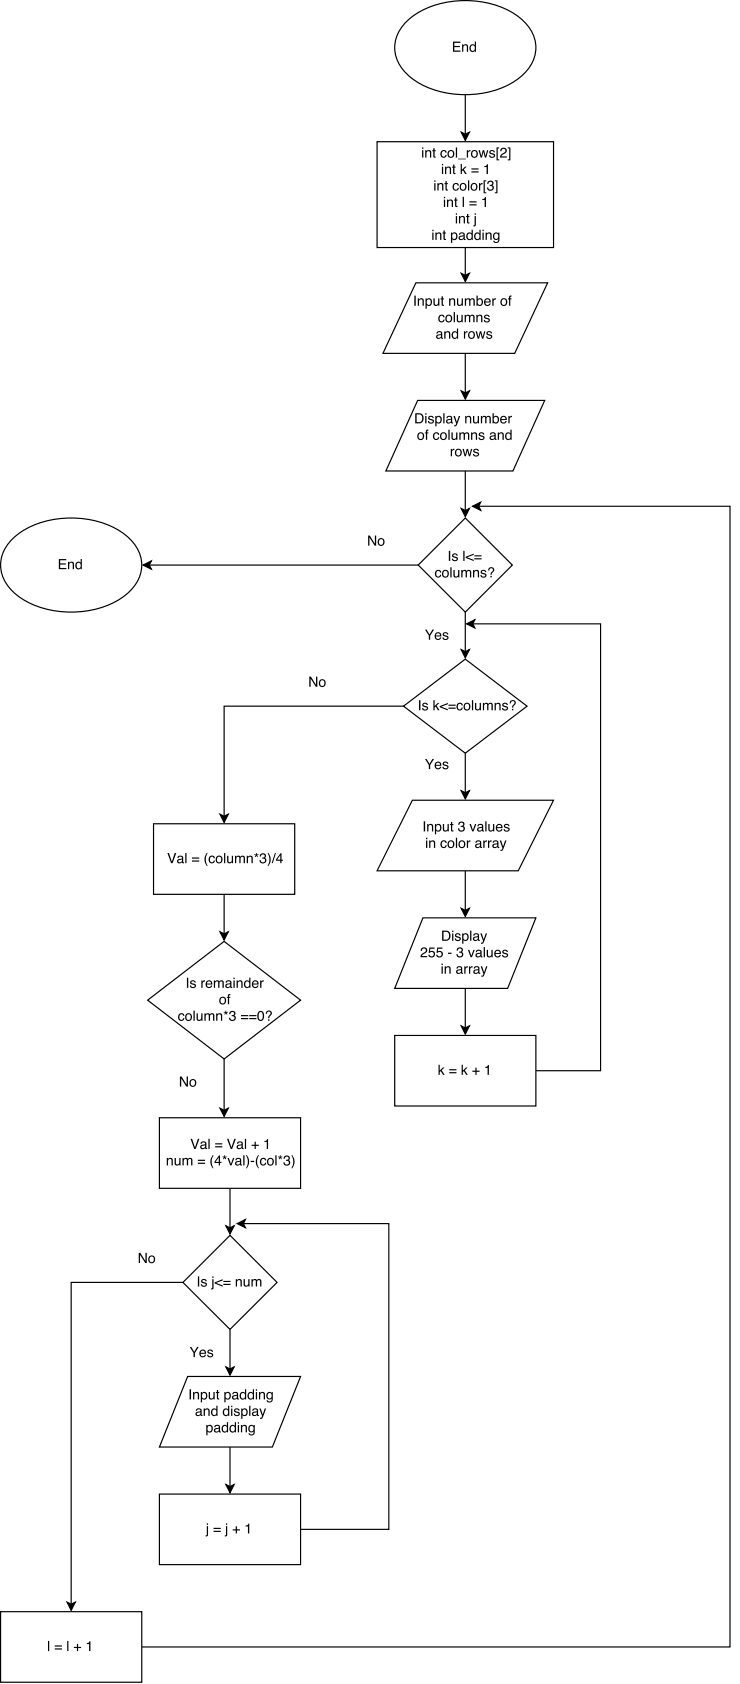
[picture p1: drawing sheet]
<svg xmlns="http://www.w3.org/2000/svg" width="222mm" height="505mm" viewBox="0 0 222 505" stroke-linecap="round" stroke-linejoin="round" font-family="sans-serif">
<path d="M138.3 39.6l1.2 .7 1.3-.7-1.3 2.5zM139.5 28.4v11.9" fill="none" stroke="#000" stroke-width=".35"/>
<path d="M138.3 39.6l1.2 .7 1.3-.7-1.3 2.5z" fill="#000"/>
<path d="M121.6 6.8a26.1 26.1 0 0 1 21.9-6.4 22.2 22.2 0 0 1 14.9 7.5 10.4 10.4 0 0 1-2 14.9 28.3 28.3 0 0 1-26.4 4.1 16.5 16.5 0 0 1-11.3-9.9 10.4 10.4 0 0 1 2.9-10.2z" fill="#fff"/>
<path d="M121.6 6.8a26.1 26.1 0 0 1 21.9-6.4 22.2 22.2 0 0 1 14.9 7.5 10.4 10.4 0 0 1-2 14.9 28.3 28.3 0 0 1-26.4 4.1 16.5 16.5 0 0 1-11.3-9.9 10.4 10.4 0 0 1 2.9-10.2zM139.5 74.3v8.3M138.3 82l1.2 .6 1.3-.6-1.3 2.4z" fill="none" stroke="#000" stroke-width=".35"/>
<g fill="#000">
<path d="M138.3 82l1.2 .6 1.3-.6-1.3 2.4z"/>
<path d="M135.8 12.5h2.2v.4h-1.8v.9h1.7v.3h-1.7v1.1h1.9v.3h-2.3zM138.6 13.3h.3v.3a.78 .78 0 0 1 .9-.3 .78 .78 0 0 1 .6 .8v1.4h-.4v-1.4a.55 .55 0 0 0-.7-.5 .55 .55 0 0 0-.4 .8v1.1h-.3zM141.3 13.8a.76 .76 0 0 0-.2 1.1 .76 .76 0 0 0 1.1 .2 .8 .8 0 0 0 .2-1 .8 .8 0 0 0-.9-.4zM141.2 13.4l.7-.1 .5 .3v-1.1h.3v3h-.3v-.3a1.01 1.01 0 0 1-1.4 .1 1.01 1.01 0 0 1-.1-1.4z"/>
</g>
<path d="M113.1 42.5h52.9v31.8h-52.9z" fill="#fff"/>
<path d="M113.1 42.5h52.9v31.8h-52.9zM138.3 117.3l1.2 .6 1.3-.6-1.3 2.4zM139.5 106v11.9" fill="none" stroke="#000" stroke-width=".35"/>
<g fill="#000">
<path d="M138.3 117.3l1.2 .6 1.3-.6-1.3 2.4z"/>
<path d="M126.6 45.1h.3v2.2h-.3zM126.6 44.2h.3v.5h-.3zM127.5 45.1h.4v.3a.78 .78 0 0 1 .9-.4 .78 .78 0 0 1 .5 .9v1.4h-.4v-1.4a.55 .55 0 0 0-.6-.5 .55 .55 0 0 0-.4 .7v1.2h-.4zM129.9 44.4h.4v.7h.4v.3h-.4v1.4l.4 .2v.3h-.5l-.2-.3-.1-1.6h-.3v-.3h.3zM132.3 45.3a.91 .91 0 0 1 1-.3 .91 .91 0 0 1 .7 .8h-.4a.61 .61 0 0 0-.8-.4 .61 .61 0 0 0-.3 .8 .59 .59 0 0 0 .4 .8 .59 .59 0 0 0 .7-.5h.4a1 1 0 0 1-1.4 .8 1 1 0 0 1-.5-1.4zM134.8 45.4a.79 .79 0 0 0-.2 1.2 .79 .79 0 0 0 1.1 .2 .81 .81 0 0 0 .1-1.1 .81 .81 0 0 0-1-.3zM134.5 45.3a1.08 1.08 0 0 1 1.5 .2 1.08 1.08 0 0 1-.2 1.5 1.08 1.08 0 0 1-1.5-.2l-.1-.9zM136.7 44.2h.4v3.1h-.4zM137.3 47.6h2.4v.2h-2.4zM140 45.1h.3v.3l.8-.4v.4l-.5 .1-.2 .3-.1 1.5h-.3zM141.9 45.4a.79 .79 0 0 0-.3 1.2 .79 .79 0 0 0 1.2 .2 .81 .81 0 0 0 0-1.1 .81 .81 0 0 0-.9-.3zM141.5 45.3a1.08 1.08 0 0 1 1.5 .2 1.08 1.08 0 0 1-.1 1.5 1.08 1.08 0 0 1-1.6-.2v-.9zM143.5 45.1h.4l.4 1.7 .5-1.7h.4l.4 1.7 .5-1.7h.3l-.6 2.2h-.4l-.4-1.7-.5 1.7h-.4zM146.9 45.2a.89 .89 0 0 1 1.5 .5h-.4a.42 .42 0 0 0-.4-.4 .42 .42 0 0 0-.4 .5l.1 .1a.81 .81 0 0 1 1 .3 .81 .81 0 0 1-.1 .9 .97 .97 0 0 1-1.6-.5h.4a.49 .49 0 0 0 .6 .4 .49 .49 0 0 0 .4-.5l-.1-.1a.8 .8 0 0 1-.9-.3 .8 .8 0 0 1-.1-.9zM148.9 44.2h.8v.3h-.5v3.3h.5v.3h-.8zM150.3 44.5a.97 .97 0 0 1 1.5 .2 .97 .97 0 0 1-.6 1.5l-.9 .7h1.7v.4h-2.1a3.6 3.6 0 0 1 1.6-2 .6 .6 0 0 0-.5-.7 .6 .6 0 0 0-.6 .8h-.4zM152.2 44.2h.8v3.9h-.8v-.3h.5v-3.3h-.5z"/>
<path d="M130.2 54.9h.4v2.2h-.4zM130.2 54.1h.4v.4h-.4zM131.2 54.9h.3v.4a.78 .78 0 0 1 .9-.4 .78 .78 0 0 1 .6 .8v1.4h-.4v-1.3a.55 .55 0 0 0-.7-.6 .55 .55 0 0 0-.4 .8v1.1h-.3zM133.6 54.3h.4v.6h.3v.3h-.3v1.5l.3 .2v.2l-.5 .1-.2-.3v-1.7h-.3v-.3h.3zM136 55.2a.91 .91 0 0 1 1-.3 .91 .91 0 0 1 .6 .8h-.4a.61 .61 0 0 0-.8-.4 .61 .61 0 0 0-.3 .8 .59 .59 0 0 0 .4 .8 .59 .59 0 0 0 .7-.5h.4a1 1 0 0 1-1.3 .8 1 1 0 0 1-.6-1.5zM138.5 55.3a.79 .79 0 0 0-.3 1.1 .79 .79 0 0 0 1.2 .2 .81 .81 0 0 0 0-1 .81 .81 0 0 0-.9-.3zM138.1 55.2a1.08 1.08 0 0 1 1.5 .1 1.08 1.08 0 0 1-.1 1.6 1.08 1.08 0 0 1-1.6-.2v-1zM140.3 54.1h.4v3h-.4zM141.8 55.3a.79 .79 0 0 0-.3 1.1 .79 .79 0 0 0 1.1 .2 .81 .81 0 0 0 .1-1 .81 .81 0 0 0-.9-.3zM141.4 55.2a1.08 1.08 0 0 1 1.5 .1 1.08 1.08 0 0 1-.1 1.6 1.08 1.08 0 0 1-1.6-.2l-.1-1zM143.6 54.9h.4v.4l.7-.4v.4l-.4 .1-.3 .3v1.4h-.4zM145 54.1h.8v.3h-.4v3.3h.4v.3h-.8zM146.4 54.4a.85 .85 0 0 1 1.3-.1 .85 .85 0 0 1-.1 1.3 .96 .96 0 0 1 .3 1.4 .96 .96 0 0 1-1.4 .1l-.5-.9h.4a.63 .63 0 0 0 .6 .8 .63 .63 0 0 0 .7-.6 .63 .63 0 0 0-.8-.6l-.1-.3a.56 .56 0 0 0 .8-.4 .56 .56 0 0 0-.5-.7 .56 .56 0 0 0-.6 .5v.3h-.4zM148.4 54.1h.8v3.9h-.8v-.3h.4v-3.3h-.4z"/>
<path d="M132.5 50h.4v2.2h-.4zM132.5 49.2h.4v.4h-.4zM133.4 50h.4v.3a.78 .78 0 0 1 .9-.3 .78 .78 0 0 1 .6 .8v1.4h-.4v-1.4a.55 .55 0 0 0-.7-.5 .55 .55 0 0 0-.4 .8v1.1h-.4zM135.9 49.4h.4v.6h.3v.3h-.3v1.4l.3 .2v.3h-.5l-.2-.2v-1.7h-.3v-.3h.3zM138.1 49.2h.4v1.7l1-.9h.4l-.8 .8 .9 1.4h-.5l-.7-1.1-.3 .3v.8h-.4zM141.4 50.5h2.1v.4h-2.1zM141.4 51.4h2.1v.4h-2.1zM145.2 49.8l1.1-.5v2.9h-.4v-2.1h-.7z"/>
<path d="M133.1 59.9h.4v2.2h-.4zM133.1 59.1h.4v.4h-.4zM134 59.9h.4v.3a.78 .78 0 0 1 .9-.4 .78 .78 0 0 1 .5 .9v1.4h-.3v-1.4a.55 .55 0 0 0-.7-.5 .55 .55 0 0 0-.4 .7v1.2h-.4zM136.5 59.3h.3v.6h.4v.3h-.4v1.4l.4 .2v.3h-.5l-.2-.3v-1.6h-.3v-.3h.3zM138.7 59.1h.4v3h-.4zM140.8 60.4h2.1v.3h-2.1zM140.8 61.3h2.1v.3h-2.1zM144.6 59.7l1.1-.6v3h-.4v-2.1h-.7z"/>
<path d="M129.6 69.8h.4v2.2h-.4zM129.6 68.9h.4v.5h-.4zM130.6 69.8h.3v.3a.78 .78 0 0 1 .9-.4 .78 .78 0 0 1 .6 .8v1.5h-.4v-1.4a.55 .55 0 0 0-.7-.5 .55 .55 0 0 0-.4 .7v1.2h-.3zM133 69.1h.4v.7h.3v.3h-.3v1.4l.3 .2v.3h-.5l-.2-.3v-1.6h-.3v-.3h.3zM135.8 70.2l-.2 .4a.73 .73 0 0 0 .1 .9 .73 .73 0 0 0 1 0 .73 .73 0 0 0 .1-1l-.4-.4zM135.2 69.8h.4v.3a.96 .96 0 0 1 1.3-.2 .96 .96 0 0 1 .3 1.2 .88 .88 0 0 1-.6 .9 .88 .88 0 0 1-1-.3v1.1h-.4zM137.9 71.2a.53 .53 0 0 0 .7 .5 .53 .53 0 0 0 .3-.8zM137.7 70a.96 .96 0 0 1 1.7 .3v1.3l.2 .1v.3h-.4l-.2-.3a.74 .74 0 0 1-1.3 .2 .74 .74 0 0 1 .5-1.2l.8-.2a.5 .5 0 0 0-.5-.5 .5 .5 0 0 0-.5 .4h-.4zM140.4 70.3a.76 .76 0 0 0-.2 1 .76 .76 0 0 0 1.1 .2 .8 .8 0 0 0 .1-1 .8 .8 0 0 0-.9-.4zM140.2 69.9l.7-.2 .5 .3v-1.1h.4v3.1h-.4v-.3a1.01 1.01 0 0 1-1.4 0 1.01 1.01 0 0 1-.1-1.4zM142.7 70.3a.76 .76 0 0 0-.1 1 .76 .76 0 0 0 1 .2 .8 .8 0 0 0 .2-1 .8 .8 0 0 0-.9-.4zM142.6 69.9l.7-.2 .5 .3v-1.1h.3v3.1h-.3v-.3a1.01 1.01 0 0 1-1.4 0 1.01 1.01 0 0 1-.1-1.4zM144.7 69.8h.4v2.2h-.4zM144.7 68.9h.4v.5h-.4zM145.6 69.8h.4v.3a.78 .78 0 0 1 .9-.4 .78 .78 0 0 1 .5 .8v1.5h-.4v-1.4a.55 .55 0 0 0-.6-.5 .55 .55 0 0 0-.4 .7v1.2h-.4zM148.1 70a.83 .83 0 0 1 1.3 .1v-.3h.4v2a.97 .97 0 0 1-.8 1.1 .97 .97 0 0 1-1.1-.7h.4a.64 .64 0 0 0 .8 .3 .64 .64 0 0 0 .3-.8 1.01 1.01 0 0 1-1.4 0 1.01 1.01 0 0 1-.1-1.4zM148.4 70.2a.73 .73 0 0 0-.2 1.1 .73 .73 0 0 0 1.1 0 .74 .74 0 0 0 0-.9 .74 .74 0 0 0-.9-.2z"/>
<path d="M136.7 64.8h.4v2.2h-.4zM136.7 64h.4v.4h-.4zM137.6 64.8h.4v.3a.78 .78 0 0 1 .9-.3 .78 .78 0 0 1 .5 .8v1.4h-.4v-1.4a.55 .55 0 0 0-.6-.5 .55 .55 0 0 0-.4 .8v1.1h-.4zM140 64.2h.4v.6h.4v.3h-.4v1.5l.4 .1v.3h-.5l-.2-.2-.1-1.7h-.3v-.3h.3zM142.3 64h.4v.4h-.4zM142.3 64.8h.4v2.8l-.2 .2-.5 .1v-.3l.3-.1z"/>
</g>
<path d="M124.7 84.8h39.5l-9.9 21.2h-39.5z" fill="#fff"/>
<path d="M124.7 84.8h39.5l-9.9 21.2h-39.5zM138.3 152.5l1.2 .7 1.3-.7-1.3 2.5zM139.5 141.3v11.9" fill="none" stroke="#000" stroke-width=".35"/>
<g fill="#000">
<path d="M138.3 152.5l1.2 .7 1.3-.7-1.3 2.5z"/>
<path d="M124.2 88.7h.5v3h-.5zM125.3 89.5h.3v.3a.78 .78 0 0 1 .9-.3 .78 .78 0 0 1 .6 .8v1.4h-.4v-1.4a.55 .55 0 0 0-.7-.5 .55 .55 0 0 0-.4 .8v1.1h-.3zM128.2 90l-.2 .3a.73 .73 0 0 0 .1 1 .73 .73 0 0 0 1 0 .73 .73 0 0 0 0-1l-.3-.5zM127.6 89.5h.4v.3a.96 .96 0 0 1 1.2-.2 .96 .96 0 0 1 .3 1.3 .88 .88 0 0 1-.6 .8 .88 .88 0 0 1-.9-.2v1.1h-.4zM130 89.5h.4v1.5a.56 .56 0 0 0 .7 .4 .56 .56 0 0 0 .3-.8v-1.1h.4v2.2h-.4v-.3a.77 .77 0 0 1-.9 .4 .77 .77 0 0 1-.5-.8zM132.4 88.9h.4v.6h.3v.3h-.3v1.5l.3 .1v.3h-.5l-.2-.2v-1.7h-.3v-.3h.3zM134.7 89.5h.3v.3a.78 .78 0 0 1 1-.3 .78 .78 0 0 1 .5 .8v1.4h-.4v-1.4a.55 .55 0 0 0-.7-.5 .55 .55 0 0 0-.3 .8v1.1h-.4zM137 89.5h.4v1.5a.56 .56 0 0 0 .8 .4 .56 .56 0 0 0 .2-.8v-1.1h.4v2.2h-.3v-.3a.77 .77 0 0 1-.9 .4 .77 .77 0 0 1-.6-.8zM139.4 89.5h.4v.3a.72 .72 0 0 1 1.2 0 .73 .73 0 0 1 .9-.3 .73 .73 0 0 1 .5 .7v1.5h-.4v-1.5a.48 .48 0 0 0-.6-.4 .48 .48 0 0 0-.3 .6v1.3h-.4v-1.4a.5 .5 0 0 0-.7-.5 .5 .5 0 0 0-.2 .7v1.2h-.4zM142.9 88.7h.3v1.1a1.02 1.02 0 0 1 1.5 0 1.02 1.02 0 0 1 0 1.4 .84 .84 0 0 1-.7 .6 .84 .84 0 0 1-.8-.4v.3h-.3zM143.4 90a.77 .77 0 0 0-.2 1 .77 .77 0 0 0 1.1 .2 .77 .77 0 0 0 .2-1 .77 .77 0 0 0-1.1-.2zM145.4 89.8a1.01 1.01 0 0 1 1.3-.2 1.01 1.01 0 0 1 .5 1.1h-1.7a.63 .63 0 0 0 .5 .8 .63 .63 0 0 0 .8-.5h.3a1.08 1.08 0 0 1-1.5 .7 1.08 1.08 0 0 1-.3-1.7zM145.7 90l-.2 .4h1.3a.61 .61 0 0 0-.4-.6 .61 .61 0 0 0-.7 .2zM147.6 89.5h.4v.4l.7-.4v.4h-.4l-.3 .4v1.4h-.4zM150.7 89.9a.79 .79 0 0 0-.3 1.1 .79 .79 0 0 0 1.2 .2 .81 .81 0 0 0 .1-1 .81 .81 0 0 0-1-.3zM150.3 89.8a1.08 1.08 0 0 1 1.6 .1 1.08 1.08 0 0 1-.2 1.6 1.08 1.08 0 0 1-1.5-.2l-.1-1zM152.7 88.8l.7-.1v.3l-.4 .2v.3h.4v.3h-.4v1.9h-.4v-1.9h-.3v-.3h.3z"/>
<path d="M131.7 94.7a.91 .91 0 0 1 1-.3 .91 .91 0 0 1 .6 .8h-.4a.61 .61 0 0 0-.8-.4 .61 .61 0 0 0-.3 .8 .59 .59 0 0 0 .4 .8 .59 .59 0 0 0 .7-.5h.4a1 1 0 0 1-1.3 .8 1 1 0 0 1-.6-1.4zM134.2 94.8a.79 .79 0 0 0-.3 1.1 .79 .79 0 0 0 1.2 .2 .81 .81 0 0 0 .1-1 .81 .81 0 0 0-1-.3zM133.8 94.7a1.08 1.08 0 0 1 1.6 .2 1.08 1.08 0 0 1-.2 1.5 1.08 1.08 0 0 1-1.5-.2l-.1-.9zM136 93.6h.4v3.1h-.4zM137 94.4h.3v1.5a.56 .56 0 0 0 .8 .5 .56 .56 0 0 0 .3-.9v-1.1h.3v2.3h-.3v-.4a.77 .77 0 0 1-.9 .4 .77 .77 0 0 1-.5-.7zM139.3 94.4h.4v.4a.72 .72 0 0 1 1.2-.1 .73 .73 0 0 1 .9-.3 .73 .73 0 0 1 .5 .8v1.5h-.4v-1.6a.48 .48 0 0 0-.6-.4 .48 .48 0 0 0-.3 .7v1.3h-.4v-1.5a.5 .5 0 0 0-.6-.5 .5 .5 0 0 0-.3 .8v1.2h-.4zM142.9 94.4h.3v.4a.78 .78 0 0 1 .9-.4 .78 .78 0 0 1 .6 .8v1.5h-.4v-1.4a.55 .55 0 0 0-.7-.5 .55 .55 0 0 0-.4 .7v1.2h-.3zM145.4 94.6a.89 .89 0 0 1 1.4 .5h-.3a.42 .42 0 0 0-.5-.4 .42 .42 0 0 0-.3 .5l.1 .1a.81 .81 0 0 1 .9 .3 .81 .81 0 0 1 0 .9 .97 .97 0 0 1-1.6-.5h.3a.49 .49 0 0 0 .6 .4 .49 .49 0 0 0 .4-.6h-.1a.8 .8 0 0 1-.9-.3 .8 .8 0 0 1 0-.9z"/>
<path d="M131.2 100.8a.53 .53 0 0 0 .7 .5 .53 .53 0 0 0 .3-.8zM131 99.6a.96 .96 0 0 1 1.6 .3v1.4h.3v.3h-.5l-.1-.3a.74 .74 0 0 1-1.3 .2 .74 .74 0 0 1 .5-1.2l.7-.1a.5 .5 0 0 0-.4-.6 .5 .5 0 0 0-.6 .5h-.3zM133.2 99.4h.4v.3a.78 .78 0 0 1 .9-.4 .78 .78 0 0 1 .5 .9v1.4h-.4v-1.4a.55 .55 0 0 0-.6-.5 .55 .55 0 0 0-.4 .7v1.2h-.4zM136 99.9a.76 .76 0 0 0-.2 1.1 .76 .76 0 0 0 1.1 .1 .8 .8 0 0 0 .1-1 .8 .8 0 0 0-.9-.3zM135.8 99.5l.7-.1 .5 .3v-1.1h.4v3h-.4v-.3a1.01 1.01 0 0 1-1.4 .1 1.01 1.01 0 0 1-.1-1.4zM139.1 99.4h.4v.4l.7-.5v.4l-.5 .1-.2 .4v1.4h-.4zM141 99.8a.79 .79 0 0 0-.2 1.1 .79 .79 0 0 0 1.1 .2 .81 .81 0 0 0 .1-1 .81 .81 0 0 0-1-.3zM140.6 99.7a1.08 1.08 0 0 1 1.6 .1 1.08 1.08 0 0 1-.2 1.5 1.08 1.08 0 0 1-1.5-.2l-.1-.9zM142.6 99.4h.4l.5 1.7 .4-1.7h.4l.4 1.7 .5-1.7h.4l-.7 2.2h-.4l-.4-1.7-.5 1.7h-.3zM146.1 99.5a.89 .89 0 0 1 1.4 .5h-.3a.42 .42 0 0 0-.5-.4 .42 .42 0 0 0-.3 .6h.1a.81 .81 0 0 1 .9 .3 .81 .81 0 0 1 0 1 .97 .97 0 0 1-1.6-.6h.3a.49 .49 0 0 0 .6 .5 .49 .49 0 0 0 .4-.6l-.1-.1a.8 .8 0 0 1-.9-.2 .8 .8 0 0 1 0-1z"/>
</g>
<path d="M125.2 120.1h38.1l-9.5 21.2h-38.1z" fill="#fff"/>
<path d="M125.2 120.1h38.1l-9.5 21.2h-38.1zM42.9 169.5l2.5-1.2-.6 1.2 .6 1.2zM44.8 169.5h80.6M138.3 194.9l1.2 .6 1.3-.6-1.3 2.4zM139.5 183.6v11.9" fill="none" stroke="#000" stroke-width=".35"/>
<g fill="#000">
<path d="M42.9 169.5l2.5-1.2-.6 1.2 .6 1.2zM138.3 194.9l1.2 .6 1.3-.6-1.3 2.4z"/>
<path d="M124.9 124.3v2.3h.8a1.19 1.19 0 0 0 .9-1.1 1.19 1.19 0 0 0-.9-1.2zM124.5 124h1.2a1.54 1.54 0 0 1 1.3 1.5 1.54 1.54 0 0 1-1.3 1.5h-1.2zM127.5 124.8h.4v2.2h-.4zM127.5 124h.4v.4h-.4zM128.6 124.9a.89 .89 0 0 1 1.5 .5h-.4a.42 .42 0 0 0-.5-.4 .42 .42 0 0 0-.3 .6h.1a.81 .81 0 0 1 .9 .3 .81 .81 0 0 1 0 1 .97 .97 0 0 1-1.6-.6h.4a.49 .49 0 0 0 .5 .5 .49 .49 0 0 0 .4-.6l-.1-.1a.8 .8 0 0 1-.9-.2 .8 .8 0 0 1 0-1zM131.1 125.2l-.2 .4a.73 .73 0 0 0 .1 1 .73 .73 0 0 0 1-.1 .73 .73 0 0 0 .1-.9l-.4-.5zM130.5 124.8h.4v.3a.96 .96 0 0 1 1.3-.2 .96 .96 0 0 1 .3 1.3 .88 .88 0 0 1-.6 .8 .88 .88 0 0 1-1-.2v1.1h-.4zM132.9 124h.4v3h-.4zM134.2 126.2a.53 .53 0 0 0 .7 .5 .53 .53 0 0 0 .2-.8zM134 125a.96 .96 0 0 1 1.6 .3v1.4h.2v.3h-.4l-.2-.3a.74 .74 0 0 1-1.2 .2 .74 .74 0 0 1 .4-1.2l.8-.1a.5 .5 0 0 0-.4-.6 .5 .5 0 0 0-.6 .5h-.3zM136 124.8h.4l.6 1.8 .6-1.8h.4l-.6 1.6a1.43 1.43 0 0 1-1.1 1.5l-.1-.4h.3l.3-.4zM139.5 124.8h.3v.3a.78 .78 0 0 1 1-.4 .78 .78 0 0 1 .5 .9v1.4h-.4v-1.4a.55 .55 0 0 0-.6-.5 .55 .55 0 0 0-.4 .7v1.2h-.4zM141.8 124.8h.4v1.5a.56 .56 0 0 0 .8 .4 .56 .56 0 0 0 .2-.8v-1.1h.4v2.2h-.3v-.3a.77 .77 0 0 1-.9 .3 .77 .77 0 0 1-.6-.7zM144.2 124.8h.4v.3a.72 .72 0 0 1 1.2 0 .73 .73 0 0 1 .9-.4 .73 .73 0 0 1 .5 .8v1.5h-.4v-1.5a.48 .48 0 0 0-.6-.4 .48 .48 0 0 0-.3 .6v1.3h-.4v-1.4a.5 .5 0 0 0-.6-.5 .5 .5 0 0 0-.3 .7v1.2h-.4zM147.7 124h.4v1.1a1.02 1.02 0 0 1 1.4-.1 1.02 1.02 0 0 1 0 1.5 .84 .84 0 0 1-.6 .6 .84 .84 0 0 1-.9-.4v.3h-.3zM148.2 125.2a.77 .77 0 0 0-.1 1.1 .77 .77 0 0 0 1 .2 .77 .77 0 0 0 .2-1 .77 .77 0 0 0-1.1-.3zM150.2 125.1a1.01 1.01 0 0 1 1.3-.2 1.01 1.01 0 0 1 .5 1.1h-1.6a.63 .63 0 0 0 .4 .7 .63 .63 0 0 0 .8-.4h.3a1.08 1.08 0 0 1-1.5 .7 1.08 1.08 0 0 1-.3-1.7zM150.5 125.2l-.1 .5h1.2a.61 .61 0 0 0-.4-.6 .61 .61 0 0 0-.7 .1zM152.4 124.8h.4v.4l.7-.5v.4l-.4 .1-.3 .4v1.4h-.4z"/>
<path d="M125.8 130.1a.79 .79 0 0 0-.3 1.1 .79 .79 0 0 0 1.2 .2 .81 .81 0 0 0 0-1 .81 .81 0 0 0-.9-.3zM125.4 130a1.08 1.08 0 0 1 1.5 .1 1.08 1.08 0 0 1-.1 1.6 1.08 1.08 0 0 1-1.6-.2v-1zM127.8 129l.7-.1v.3l-.4 .2v.3h.4v.3h-.4v1.9h-.4v-1.9h-.3v-.3h.3zM130.1 130a.91 .91 0 0 1 1-.3 .91 .91 0 0 1 .6 .8h-.3a.61 .61 0 0 0-.8-.4 .61 .61 0 0 0-.4 .8 .59 .59 0 0 0 .4 .8 .59 .59 0 0 0 .8-.5h.3a1 1 0 0 1-1.3 .8 1 1 0 0 1-.5-1.5zM132.6 130.1a.79 .79 0 0 0-.3 1.1 .79 .79 0 0 0 1.2 .2 .81 .81 0 0 0 .1-1 .81 .81 0 0 0-1-.3zM132.2 130a1.08 1.08 0 0 1 1.6 .1 1.08 1.08 0 0 1-.2 1.6 1.08 1.08 0 0 1-1.5-.2l-.1-1zM134.5 128.9h.3v3h-.3zM135.4 129.7h.4v1.5a.56 .56 0 0 0 .7 .5 .56 .56 0 0 0 .3-.9v-1.1h.4v2.2h-.4v-.3a.77 .77 0 0 1-.9 .4 .77 .77 0 0 1-.5-.8zM137.7 129.7h.4v.3a.72 .72 0 0 1 1.3 0 .73 .73 0 0 1 .8-.3 .73 .73 0 0 1 .5 .8v1.4h-.4v-1.5a.48 .48 0 0 0-.6-.4 .48 .48 0 0 0-.3 .7v1.2h-.4v-1.4a.5 .5 0 0 0-.6-.5 .5 .5 0 0 0-.3 .8v1.1h-.4zM141.3 129.7h.3v.3a.78 .78 0 0 1 .9-.3 .78 .78 0 0 1 .6 .8v1.4h-.4v-1.4a.55 .55 0 0 0-.7-.5 .55 .55 0 0 0-.4 .8v1.1h-.3zM143.8 129.9a.89 .89 0 0 1 1.4 .5h-.3a.42 .42 0 0 0-.5-.4 .42 .42 0 0 0-.3 .5l.1 .1a.81 .81 0 0 1 .9 .2 .81 .81 0 0 1 0 1 .97 .97 0 0 1-1.6-.6h.3a.49 .49 0 0 0 .6 .5 .49 .49 0 0 0 .4-.6h-.1a.8 .8 0 0 1-.9-.3 .8 .8 0 0 1 0-.9zM147.2 131.2a.53 .53 0 0 0 .7 .4 .53 .53 0 0 0 .3-.7zM147 130a.96 .96 0 0 1 1.6 .3l.1 1.3 .2 .1v.2l-.4 .1-.2-.4a.74 .74 0 0 1-1.3 .3 .74 .74 0 0 1 .5-1.2l.8-.2a.5 .5 0 0 0-.5-.5 .5 .5 0 0 0-.5 .4h-.4zM149.3 129.7h.3v.3a.78 .78 0 0 1 .9-.3 .78 .78 0 0 1 .6 .8v1.4h-.4v-1.4a.55 .55 0 0 0-.7-.5 .55 .55 0 0 0-.4 .8v1.1h-.3zM152 130.2a.76 .76 0 0 0-.2 1.1 .76 .76 0 0 0 1.1 .2 .8 .8 0 0 0 .2-1 .8 .8 0 0 0-1-.4zM151.9 129.8l.7-.1 .5 .3v-1.1h.3v3h-.3v-.3a1.01 1.01 0 0 1-1.4 .1 1.01 1.01 0 0 1-.1-1.4z"/>
<path d="M135.2 134.7h.3v.3l.7-.4v.4l-.4 .1-.2 .4-.1 1.4h-.3zM137.1 135a.79 .79 0 0 0-.3 1.2 .79 .79 0 0 0 1.1 .2 .81 .81 0 0 0 .1-1 .81 .81 0 0 0-.9-.4zM136.7 134.9a1.08 1.08 0 0 1 1.5 .2 1.08 1.08 0 0 1-.1 1.5 1.08 1.08 0 0 1-1.6-.2l-.1-.9zM138.7 134.7h.4l.4 1.7 .4-1.7h.5l.4 1.7 .4-1.7h.4l-.6 2.2h-.4l-.5-1.7-.4 1.7h-.4zM142.1 134.8a.89 .89 0 0 1 1.5 .5h-.4a.42 .42 0 0 0-.5-.4 .42 .42 0 0 0-.3 .5l.1 .1a.81 .81 0 0 1 .9 .3 .81 .81 0 0 1 0 .9 .97 .97 0 0 1-1.6-.5h.4a.49 .49 0 0 0 .5 .5 .49 .49 0 0 0 .5-.6l-.2-.1a.8 .8 0 0 1-.9-.3 .8 .8 0 0 1 0-.9z"/>
</g>
<path d="M139.5 155.4l14.1 14.1-14.1 14.1-14.1-14.1z" fill="#fff"/>
<path d="M139.5 155.4l14.1 14.1-14.1 14.1-14.1-14.1zM121.2 211.8h-54v33.1M138.3 237.2l1.2 .6 1.3-.6-1.3 2.5zM139.5 226v11.8M66 244.3l1.2 .6 1.2-.6-1.2 2.4z" fill="none" stroke="#000" stroke-width=".35"/>
<g fill="#000">
<path d="M138.3 237.2l1.2 .6 1.3-.6-1.3 2.5zM66 244.3l1.2 .6 1.2-.6-1.2 2.4z"/>
<path d="M130.7 171.3a.91 .91 0 0 1 1-.3 .91 .91 0 0 1 .6 .7h-.4a.61 .61 0 0 0-.8-.4 .61 .61 0 0 0-.3 .9 .59 .59 0 0 0 .4 .7 .59 .59 0 0 0 .7-.5h.4a1 1 0 0 1-1.3 .8 1 1 0 0 1-.6-1.4zM133.2 171.4a.79 .79 0 0 0-.3 1.1 .79 .79 0 0 0 1.2 .2 .81 .81 0 0 0 0-1 .81 .81 0 0 0-.9-.3zM132.8 171.3a1.08 1.08 0 0 1 1.5 .1 1.08 1.08 0 0 1-.1 1.5 1.08 1.08 0 0 1-1.6-.1v-1zM135 170.2h.4v3h-.4zM136 171h.3v1.5a.56 .56 0 0 0 .8 .4 .56 .56 0 0 0 .3-.8v-1.1h.3v2.2h-.3v-.3a.77 .77 0 0 1-.9 .3 .77 .77 0 0 1-.5-.7zM138.3 171h.4v.3a.72 .72 0 0 1 1.2 0 .73 .73 0 0 1 .9-.3 .73 .73 0 0 1 .5 .7v1.5h-.4v-1.5a.48 .48 0 0 0-.6-.4 .48 .48 0 0 0-.3 .6v1.3h-.4v-1.4a.5 .5 0 0 0-.6-.5 .5 .5 0 0 0-.3 .7v1.2h-.4zM141.8 171h.4v.3a.78 .78 0 0 1 .9-.3 .78 .78 0 0 1 .6 .8v1.4h-.4v-1.4a.55 .55 0 0 0-.7-.5 .55 .55 0 0 0-.4 .8v1.1h-.4zM144.4 171.1a.89 .89 0 0 1 1.4 .5h-.3a.42 .42 0 0 0-.5-.3 .42 .42 0 0 0-.4 .5h.1a.81 .81 0 0 1 1 .3 .81 .81 0 0 1 0 1 .97 .97 0 0 1-1.6-.6h.3a.49 .49 0 0 0 .6 .5 .49 .49 0 0 0 .4-.6h-.1a.8 .8 0 0 1-.9-.3 .8 .8 0 0 1 0-1zM147.1 172.8h.4v.4h-.4zM146.6 170.4a.92 .92 0 0 1 1.5 .1 .92 .92 0 0 1-.5 1.4l-.2 .5h-.3l.2-.7a.6 .6 0 0 0 .5-.8 .6 .6 0 0 0-.9-.3l-.2 .5h-.3z"/>
<path d="M134.6 165.2h.4v3.1h-.4zM135.8 166.2a.89 .89 0 0 1 1.4 .5h-.3a.42 .42 0 0 0-.5-.4 .42 .42 0 0 0-.3 .5l.1 .1a.81 .81 0 0 1 .9 .3 .81 .81 0 0 1 0 .9 .97 .97 0 0 1-1.6-.5h.3a.49 .49 0 0 0 .6 .4 .49 .49 0 0 0 .4-.5l-.1-.1a.8 .8 0 0 1-.9-.3 .8 .8 0 0 1 0-.9zM138.9 165.2h.4v3.1h-.4zM139.6 167l2.5-.9v.3l-2 .8 2 .7v.4l-2.5-.9zM142.2 166.6h2.2v.3h-2.2zM142.2 167.5h2.2v.3h-2.2z"/>
<path d="M127.4 188.9h.5l.9 1.4 .9-1.4h.4l-1.1 1.8v1.2h-.4v-1.2zM130.6 190a1.01 1.01 0 0 1 1.3-.2 1.01 1.01 0 0 1 .4 1.1h-1.6a.63 .63 0 0 0 .5 .8 .63 .63 0 0 0 .7-.5h.4a1.08 1.08 0 0 1-1.5 .7 1.08 1.08 0 0 1-.3-1.7zM130.9 190.2l-.2 .4h1.3a.61 .61 0 0 0-.4-.6 .61 .61 0 0 0-.7 .2zM133 189.8a.89 .89 0 0 1 1.4 .5h-.3a.42 .42 0 0 0-.5-.4 .42 .42 0 0 0-.4 .6h.2a.81 .81 0 0 1 .9 .3 .81 .81 0 0 1 0 1 .97 .97 0 0 1-1.6-.6h.3a.49 .49 0 0 0 .6 .5 .49 .49 0 0 0 .4-.6l-.1-.1a.8 .8 0 0 1-.9-.2 .8 .8 0 0 1 0-1z"/>
</g>
<path d="M121 211.8l18.5-14.1 18.5 14.1-18.5 14.2z" fill="#fff"/>
<path d="M121 211.8l18.5-14.1 18.5 14.1-18.5 14.2zM138.3 272.5l1.2 .6 1.3-.6-1.3 2.4zM139.5 261.2v11.9" fill="none" stroke="#000" stroke-width=".35"/>
<g fill="#000">
<path d="M138.3 272.5l1.2 .6 1.3-.6-1.3 2.4z"/>
<path d="M125.7 210h.4v3.1h-.4zM126.8 211a.89 .89 0 0 1 1.5 .5h-.4a.42 .42 0 0 0-.4-.4 .42 .42 0 0 0-.4 .5l.1 .1a.81 .81 0 0 1 1 .3 .81 .81 0 0 1-.1 .9 .97 .97 0 0 1-1.6-.5h.4a.49 .49 0 0 0 .6 .5 .49 .49 0 0 0 .4-.6l-.1-.1a.8 .8 0 0 1-.9-.3 .8 .8 0 0 1-.1-.9zM130 210h.3v1.8l1-.9h.5l-.9 .8 .9 1.4h-.5l-.7-1.1-.3 .2v.9h-.3zM131.9 211.8l2.4-.9v.4l-2 .7 2 .7v.4l-2.4-.9zM134.5 211.4h2.1v.3h-2.1zM134.5 212.3h2.1v.3h-2.1zM137.2 211.1a.91 .91 0 0 1 .9-.3 .91 .91 0 0 1 .7 .8h-.4a.61 .61 0 0 0-.8-.4 .61 .61 0 0 0-.3 .8 .59 .59 0 0 0 .4 .8 .59 .59 0 0 0 .7-.5h.4a1 1 0 0 1-1.3 .8 1 1 0 0 1-.6-1.4zM139.7 211.2a.79 .79 0 0 0-.3 1.2 .79 .79 0 0 0 1.1 .2 .81 .81 0 0 0 .1-1 .81 .81 0 0 0-.9-.4zM139.3 211.1a1.08 1.08 0 0 1 1.5 .2 1.08 1.08 0 0 1-.2 1.5 1.08 1.08 0 0 1-1.5-.2l-.1-.9zM141.5 210h.4v3.1h-.4zM142.4 210.9h.4v1.4a.56 .56 0 0 0 .8 .5 .56 .56 0 0 0 .2-.8v-1.1h.4v2.2h-.3v-.3a.77 .77 0 0 1-.9 .3 .77 .77 0 0 1-.6-.7zM144.8 210.9h.4v.3a.72 .72 0 0 1 1.2 0 .73 .73 0 0 1 .9-.4 .73 .73 0 0 1 .5 .8v1.5h-.4v-1.6a.48 .48 0 0 0-.6-.3 .48 .48 0 0 0-.3 .6v1.3h-.4v-1.5a.5 .5 0 0 0-.7-.4 .5 .5 0 0 0-.2 .7v1.2h-.4zM148.3 210.9h.4v.3a.78 .78 0 0 1 .9-.4 .78 .78 0 0 1 .5 .9v1.4h-.4v-1.4a.55 .55 0 0 0-.6-.5 .55 .55 0 0 0-.4 .7v1.2h-.4zM150.8 211a.89 .89 0 0 1 1.5 .5h-.4a.42 .42 0 0 0-.5-.4 .42 .42 0 0 0-.3 .5l.1 .1a.81 .81 0 0 1 .9 .3 .81 .81 0 0 1 0 .9 .97 .97 0 0 1-1.6-.5h.4a.49 .49 0 0 0 .5 .5 .49 .49 0 0 0 .5-.6l-.2-.1a.8 .8 0 0 1-.9-.3 .8 .8 0 0 1 0-.9zM153.5 212.6h.4v.5h-.4zM153.1 210.3a.92 .92 0 0 1 1.4 .1 .92 .92 0 0 1-.4 1.4l-.2 .5h-.4l.3-.7a.6 .6 0 0 0 .5-.8 .6 .6 0 0 0-.9-.4l-.2 .6h-.4z"/>
<path d="M127.4 227.7h.5l.9 1.4 .9-1.4h.4l-1.1 1.8v1.2h-.4v-1.2zM130.6 228.8a1.01 1.01 0 0 1 1.3-.2 1.01 1.01 0 0 1 .4 1.1h-1.6a.63 .63 0 0 0 .5 .8 .63 .63 0 0 0 .7-.5h.4a1.08 1.08 0 0 1-1.5 .7 1.08 1.08 0 0 1-.3-1.7zM130.9 229l-.2 .4h1.3a.61 .61 0 0 0-.4-.6 .61 .61 0 0 0-.7 .2zM133 228.6a.89 .89 0 0 1 1.4 .5h-.3a.42 .42 0 0 0-.5-.3 .42 .42 0 0 0-.4 .5h.2a.81 .81 0 0 1 .9 .3 .81 .81 0 0 1 0 1 .97 .97 0 0 1-1.6-.6h.3a.49 .49 0 0 0 .6 .5 .49 .49 0 0 0 .4-.6h-.1a.8 .8 0 0 1-.9-.3 .8 .8 0 0 1 0-1z"/>
</g>
<path d="M123.6 240.1h42.4l-10.6 21.1h-42.3z" fill="#fff"/>
<path d="M123.6 240.1h42.4l-10.6 21.1h-42.3zM139.5 296.5v11.9M138.3 307.8l1.2 .6 1.3-.6-1.3 2.4z" fill="none" stroke="#000" stroke-width=".35"/>
<g fill="#000">
<path d="M138.3 307.8l1.2 .6 1.3-.6-1.3 2.4z"/>
<path d="M127.1 246.4h.4v3h-.4zM128.1 247.2h.3v.3a.78 .78 0 0 1 1-.3 .78 .78 0 0 1 .5 .8v1.4h-.4v-1.4a.55 .55 0 0 0-.6-.5 .55 .55 0 0 0-.4 .8v1.1h-.4zM131 247.6l-.2 .4a.73 .73 0 0 0 .1 1 .73 .73 0 0 0 1 0 .73 .73 0 0 0 .1-1l-.4-.5zM130.4 247.2h.4v.3a.96 .96 0 0 1 1.3-.2 .96 .96 0 0 1 .2 1.3 .88 .88 0 0 1-.5 .8 .88 .88 0 0 1-1-.2v1.1h-.4zM132.8 247.2h.4v1.5a.56 .56 0 0 0 .7 .4 .56 .56 0 0 0 .3-.8v-1.1h.4v2.2h-.4v-.3a.77 .77 0 0 1-.8 .3 .77 .77 0 0 1-.6-.7zM135.2 246.6h.4v.6h.4v.3h-.4v1.4l.4 .2v.3h-.5l-.2-.2-.1-1.7h-.3v-.3h.3zM137.7 246.6a.85 .85 0 0 1 1.3 0 .85 .85 0 0 1-.1 1.2 .96 .96 0 0 1 .3 1.4 .96 .96 0 0 1-1.4 .2l-.5-.9h.4a.63 .63 0 0 0 .6 .8 .63 .63 0 0 0 .7-.7 .63 .63 0 0 0-.8-.6l-.1-.3a.56 .56 0 0 0 .8-.3 .56 .56 0 0 0-.5-.7 .56 .56 0 0 0-.6 .5v.2h-.4zM140.8 247.2h.4l.6 1.8 .6-1.8h.4l-.8 2.2h-.4zM143.5 248.6a.53 .53 0 0 0 .7 .5 .53 .53 0 0 0 .2-.8zM143.3 247.4a.96 .96 0 0 1 1.6 .4v1.3h.2v.3h-.4l-.2-.3a.74 .74 0 0 1-1.2 .2 .74 .74 0 0 1 .4-1.2l.8-.1a.5 .5 0 0 0-.5-.6 .5 .5 0 0 0-.5 .5h-.3zM145.5 246.4h.4v3h-.4zM146.4 247.2h.4v1.5a.56 .56 0 0 0 .8 .4 .56 .56 0 0 0 .2-.8v-1.1h.4v2.2h-.3v-.3a.77 .77 0 0 1-.9 .3 .77 .77 0 0 1-.6-.7zM149 247.5a1.01 1.01 0 0 1 1.2-.2 1.01 1.01 0 0 1 .5 1.1h-1.6a.63 .63 0 0 0 .4 .8 .63 .63 0 0 0 .8-.5h.4a1.08 1.08 0 0 1-1.6 .7 1.08 1.08 0 0 1-.3-1.7zM149.3 247.7l-.2 .4h1.2a.61 .61 0 0 0-.3-.6 .61 .61 0 0 0-.7 .2zM151.3 247.3a.89 .89 0 0 1 1.5 .5h-.4a.42 .42 0 0 0-.5-.3 .42 .42 0 0 0-.3 .5h.1a.81 .81 0 0 1 .9 .3 .81 .81 0 0 1 0 1 .97 .97 0 0 1-1.6-.6h.4a.49 .49 0 0 0 .5 .5 .49 .49 0 0 0 .4-.6h-.1a.8 .8 0 0 1-.9-.3 .8 .8 0 0 1 0-1z"/>
<path d="M127.8 252.1h.3v2.3h-.3zM127.8 251.3h.3v.4h-.3zM128.7 252.1h.3v.4a.78 .78 0 0 1 1-.4 .78 .78 0 0 1 .5 .8v1.5h-.4v-1.4a.55 .55 0 0 0-.7-.6 .55 .55 0 0 0-.3 .8v1.2h-.4zM132.3 252.4a.91 .91 0 0 1 1-.3 .91 .91 0 0 1 .7 .8h-.4a.61 .61 0 0 0-.8-.4 .61 .61 0 0 0-.3 .8 .59 .59 0 0 0 .4 .8 .59 .59 0 0 0 .7-.5h.4a1 1 0 0 1-1.3 .8 1 1 0 0 1-.6-1.5zM134.8 252.5a.79 .79 0 0 0-.2 1.1 .79 .79 0 0 0 1.1 .2 .81 .81 0 0 0 .1-1 .81 .81 0 0 0-1-.3zM134.5 252.4a1.08 1.08 0 0 1 1.5 .2 1.08 1.08 0 0 1-.2 1.5 1.08 1.08 0 0 1-1.5-.2l-.1-1zM136.7 251.3h.4v3.1h-.4zM138.1 252.5a.79 .79 0 0 0-.2 1.1 .79 .79 0 0 0 1.1 .2 .81 .81 0 0 0 .1-1 .81 .81 0 0 0-1-.3zM137.8 252.4a1.08 1.08 0 0 1 1.5 .2 1.08 1.08 0 0 1-.2 1.5 1.08 1.08 0 0 1-1.5-.2l-.1-1zM140 252.1h.3v.4l.8-.4v.4l-.5 .1-.2 .3v1.5h-.4zM142.9 253.6a.53 .53 0 0 0 .7 .5 .53 .53 0 0 0 .3-.8zM142.7 252.4a.96 .96 0 0 1 1.6 .3v1.3l.2 .1v.3h-.4l-.2-.3a.74 .74 0 0 1-1.2 .2 .74 .74 0 0 1 .5-1.2l.7-.2a.5 .5 0 0 0-.4-.5 .5 .5 0 0 0-.6 .4h-.3zM144.9 252.1h.4v.4l.7-.4v.4l-.4 .1-.3 .3v1.5h-.4zM146.3 252.1h.4v.4l.7-.4v.4l-.4 .1-.3 .3v1.5h-.4zM148.1 253.6a.53 .53 0 0 0 .6 .5 .53 .53 0 0 0 .3-.8zM147.9 252.4a.96 .96 0 0 1 1.6 .3v1.3l.2 .1v.3h-.4l-.2-.3a.74 .74 0 0 1-1.3 .2 .74 .74 0 0 1 .5-1.2l.8-.2a.5 .5 0 0 0-.5-.5 .5 .5 0 0 0-.5 .4h-.4zM149.8 252.1h.5l.6 1.8 .6-1.8h.4l-.6 1.7a1.43 1.43 0 0 1-1.1 1.5l-.2-.4h.4l.3-.5z"/>
</g>
<path d="M126.8 275.3h33.9l-8.5 21.2h-33.8z" fill="#fff"/>
<path d="M139.9 187.1l2.5-1.2-.6 1.2 .6 1.3zM141.8 187.1h38.3v134.1h-19.4M126.8 275.3h33.9l-8.5 21.2h-33.8z" fill="none" stroke="#000" stroke-width=".35"/>
<g fill="#000">
<path d="M139.9 187.1l2.5-1.2-.6 1.2 .6 1.3z"/>
<path d="M126.4 284.4a.97 .97 0 0 1 1.6 .2 .97 .97 0 0 1-.6 1.4l-.9 .8h1.6v.4h-2a3.6 3.6 0 0 1 1.6-2 .6 .6 0 0 0-.6-.7 .6 .6 0 0 0-.6 .8h-.4zM128.8 284.3h1.5v.3h-1.3l-.1 .8a1.01 1.01 0 0 1 1.5 .5 1.01 1.01 0 0 1-.7 1.4 1.01 1.01 0 0 1-1.3-.9h.4a.65 .65 0 0 0 1 .3 .65 .65 0 0 0 .1-1 .65 .65 0 0 0-1 .2l-.4-.1zM131.1 284.3h1.6v.3h-1.3l-.1 .8a1.01 1.01 0 0 1 1.4 .5 1.01 1.01 0 0 1-.7 1.4 1.01 1.01 0 0 1-1.2-.9h.4a.65 .65 0 0 0 .9 .3 .65 .65 0 0 0 .1-1 .65 .65 0 0 0-1 .2l-.3-.1zM134.4 285.8h1v.4h-1zM137.3 284.4a.85 .85 0 0 1 1.2-.1 .85 .85 0 0 1-.1 1.3 .96 .96 0 0 1 .3 1.4 .96 .96 0 0 1-1.4 .1l-.4-.8h.3a.63 .63 0 0 0 .6 .7 .63 .63 0 0 0 .7-.6 .63 .63 0 0 0-.8-.6v-.3a.56 .56 0 0 0 .7-.4 .56 .56 0 0 0-.4-.7 .56 .56 0 0 0-.7 .5v.3h-.4zM140.3 284.9h.4l.6 1.8 .6-1.8h.5l-.9 2.3h-.4zM143 286.4a.53 .53 0 0 0 .7 .5 .53 .53 0 0 0 .3-.8zM142.8 285.2a.96 .96 0 0 1 1.6 .3v1.3l.3 .1v.3h-.5l-.1-.3a.74 .74 0 0 1-1.3 .2 .74 .74 0 0 1 .5-1.2l.7-.2a.5 .5 0 0 0-.4-.5 .5 .5 0 0 0-.6 .4h-.3zM145 284.1h.4v3.1h-.4zM146 284.9h.3v1.5a.56 .56 0 0 0 .8 .5 .56 .56 0 0 0 .3-.9v-1.1h.3v2.3h-.3v-.4a.77 .77 0 0 1-.9 .4 .77 .77 0 0 1-.5-.7zM148.5 285.2a1.01 1.01 0 0 1 1.2-.2 1.01 1.01 0 0 1 .5 1.2h-1.6a.63 .63 0 0 0 .5 .7 .63 .63 0 0 0 .7-.4h.4a1.08 1.08 0 0 1-1.6 .6 1.08 1.08 0 0 1-.3-1.6zM148.8 285.4l-.2 .5h1.2a.61 .61 0 0 0-.3-.6 .61 .61 0 0 0-.7 .1zM150.8 285.1a.89 .89 0 0 1 1.5 .5h-.4a.42 .42 0 0 0-.5-.4 .42 .42 0 0 0-.3 .5l.1 .1a.81 .81 0 0 1 .9 .3 .81 .81 0 0 1 0 .9 .97 .97 0 0 1-1.6-.5h.4a.49 .49 0 0 0 .5 .4 .49 .49 0 0 0 .5-.6h-.2a.8 .8 0 0 1-.9-.3 .8 .8 0 0 1 0-.9z"/>
<path d="M132.4 289.9h.4v2.2h-.4zM132.4 289.1h.4v.4h-.4zM133.3 289.9h.4v.3a.78 .78 0 0 1 .9-.4 .78 .78 0 0 1 .5 .9v1.4h-.3v-1.4a.55 .55 0 0 0-.7-.5 .55 .55 0 0 0-.4 .7v1.2h-.4zM137.2 291.3a.53 .53 0 0 0 .7 .5 .53 .53 0 0 0 .3-.8zM137 290.1a.96 .96 0 0 1 1.6 .3v1.4h.2v.3h-.4l-.2-.3a.74 .74 0 0 1-1.2 .2 .74 .74 0 0 1 .5-1.2l.7-.1a.5 .5 0 0 0-.4-.6 .5 .5 0 0 0-.6 .5h-.3zM139.2 289.9h.4v.4l.7-.5v.4l-.4 .1-.3 .4v1.4h-.4zM140.6 289.9h.4v.4l.7-.5v.4l-.4 .1-.3 .4v1.4h-.4zM142.4 291.3a.53 .53 0 0 0 .6 .5 .53 .53 0 0 0 .3-.8zM142.2 290.1a.96 .96 0 0 1 1.6 .3v1.4h.2v.3h-.4l-.2-.3a.74 .74 0 0 1-1.3 .2 .74 .74 0 0 1 .5-1.2l.8-.1a.5 .5 0 0 0-.5-.6 .5 .5 0 0 0-.5 .5h-.4zM144.1 289.9h.5l.6 1.8 .6-1.8h.4l-.6 1.6a1.43 1.43 0 0 1-1.1 1.5l-.2-.4h.4l.3-.4z"/>
<path d="M133 279.5v2.4h.7a1.19 1.19 0 0 0 1-1.2 1.19 1.19 0 0 0-1-1.2zM132.6 279.2h1.2a1.54 1.54 0 0 1 1.3 1.5 1.54 1.54 0 0 1-1.3 1.5h-1.2zM135.6 280h.3v2.2h-.3zM135.6 279.2h.3v.4h-.3zM136.7 280.1a.89 .89 0 0 1 1.4 .5h-.3a.42 .42 0 0 0-.5-.3 .42 .42 0 0 0-.4 .5h.1a.81 .81 0 0 1 1 .3 .81 .81 0 0 1 0 1 .97 .97 0 0 1-1.6-.6h.3a.49 .49 0 0 0 .6 .5 .49 .49 0 0 0 .4-.6h-.1a.8 .8 0 0 1-.9-.3 .8 .8 0 0 1 0-1zM139.1 280.5l-.1 .3a.73 .73 0 0 0 .1 1 .73 .73 0 0 0 1 0 .73 .73 0 0 0 0-1l-.3-.5zM138.6 280h.3v.3a.96 .96 0 0 1 1.3-.2 .96 .96 0 0 1 .3 1.3 .88 .88 0 0 1-.6 .8 .88 .88 0 0 1-.9-.2v1.1h-.4zM141 279.2h.4v3h-.4zM142.2 281.4a.53 .53 0 0 0 .7 .5 .53 .53 0 0 0 .3-.8zM142 280.2a.96 .96 0 0 1 1.7 .4v1.3l.2 .1v.2h-.4l-.2-.3a.74 .74 0 0 1-1.3 .3 .74 .74 0 0 1 .5-1.2l.8-.2a.5 .5 0 0 0-.5-.6 .5 .5 0 0 0-.5 .5h-.4zM144 280h.5l.5 1.8 .6-1.8h.5l-.6 1.6a1.43 1.43 0 0 1-1.1 1.5l-.2-.3h.4l.3-.5z"/>
</g>
<path d="M118.4 310.6h42.3v21.2h-42.3z" fill="#fff"/>
<path d="M66 279.5l1.2 .7 1.2-.7-1.2 2.5zM67.2 268.3v11.9M118.4 310.6h42.3v21.2h-42.3z" fill="none" stroke="#000" stroke-width=".35"/>
<g fill="#000">
<path d="M66 279.5l1.2 .7 1.2-.7-1.2 2.5z"/>
<path d="M92.8 203h.4l1.6 2.4v-2.4h.4v3h-.5l-1.6-2.4v2.4h-.3zM96.3 204.2a.79 .79 0 0 0-.3 1.1 .79 .79 0 0 0 1.1 .2 .81 .81 0 0 0 .1-1 .81 .81 0 0 0-.9-.3zM95.9 204.1a1.08 1.08 0 0 1 1.5 .1 1.08 1.08 0 0 1-.1 1.6 1.08 1.08 0 0 1-1.6-.2l-.1-1z"/>
<path d="M131.5 319.4h.4v1.8l.9-1h.5l-.9 .9 .9 1.3h-.4l-.7-1.1-.3 .3v.8h-.4zM134.7 320.7h2.2v.4h-2.2zM134.7 321.6h2.2v.4h-2.2zM138.4 319.4h.4v1.8l.9-1h.5l-.8 .9 .9 1.3h-.5l-.7-1.1-.3 .3v.8h-.4zM142.5 320.3h.4v.9h.9v.3h-.9v.9h-.4v-.9h-.9v-.3h.9zM145.5 320.1l1.1-.6v2.9h-.4v-2.1h-.7z"/>
</g>
<path d="M46 247.1h42.4v21.2h-42.4z" fill="#fff"/>
<path d="M46 247.1h42.4v21.2h-42.4zM67.2 317.7v15.4M66 332.5l1.2 .6 1.2-.6-1.2 2.4z" fill="none" stroke="#000" stroke-width=".35"/>
<g fill="#000">
<path d="M66 332.5l1.2 .6 1.2-.6-1.2 2.4z"/>
<path d="M50.2 255.9h.5l.8 2.6 .9-2.6h.5l-1.2 3h-.4zM53.5 258.2a.53 .53 0 0 0 .7 .4 .53 .53 0 0 0 .3-.7zM53.3 257a.96 .96 0 0 1 1.6 .3v1.3l.3 .1v.2l-.4 .1-.2-.4a.74 .74 0 0 1-1.3 .3 .74 .74 0 0 1 .5-1.2l.7-.2a.5 .5 0 0 0-.4-.5 .5 .5 0 0 0-.6 .4h-.3zM55.6 255.9h.3v3h-.3zM57.6 257.2h2.1v.4h-2.1zM57.6 258.1h2.1v.4h-2.1zM62 255.9h.3l-.6 1.9 .6 2h-.3a3.1 3.1 0 0 1 0-3.9zM62.8 257a.91 .91 0 0 1 1-.3 .91 .91 0 0 1 .6 .8h-.3a.61 .61 0 0 0-.8-.4 .61 .61 0 0 0-.4 .8 .59 .59 0 0 0 .5 .8 .59 .59 0 0 0 .7-.5h.3a1 1 0 0 1-1.3 .8 1 1 0 0 1-.5-1.5zM65.3 257.1a.79 .79 0 0 0-.2 1.1 .79 .79 0 0 0 1.1 .2 .81 .81 0 0 0 .1-1 .81 .81 0 0 0-1-.3zM65 257a1.08 1.08 0 0 1 1.5 .1 1.08 1.08 0 0 1-.2 1.6 1.08 1.08 0 0 1-1.5-.2l-.1-1zM67.2 255.9h.4v3h-.4zM68.1 256.7h.4v1.5a.56 .56 0 0 0 .7 .5 .56 .56 0 0 0 .3-.9v-1.1h.4v2.2h-.4v-.3a.77 .77 0 0 1-.8 .4 .77 .77 0 0 1-.6-.8zM70.5 256.7h.3v.3a.72 .72 0 0 1 1.3 0 .73 .73 0 0 1 .8-.3 .73 .73 0 0 1 .5 .8v1.4h-.3v-1.5a.48 .48 0 0 0-.6-.4 .48 .48 0 0 0-.4 .7v1.2h-.3v-1.4a.5 .5 0 0 0-.7-.5 .5 .5 0 0 0-.3 .8v1.1h-.3zM74 256.7h.3v.3a.78 .78 0 0 1 1-.3 .78 .78 0 0 1 .5 .8v1.4h-.4v-1.4a.55 .55 0 0 0-.7-.5 .55 .55 0 0 0-.3 .8v1.1h-.4zM76.3 256.2l.5 .2v-.5h.2v.5l.4-.2 .1 .2-.4 .2 .3 .4-.2 .1-.3-.4-.3 .4-.2-.1 .3-.4-.5-.2zM78.2 256.2a.85 .85 0 0 1 1.3-.1 .85 .85 0 0 1-.1 1.3 .96 .96 0 0 1 .3 1.4 .96 .96 0 0 1-1.5 .1l-.4-.9h.4a.63 .63 0 0 0 .5 .8 .63 .63 0 0 0 .7-.6 .63 .63 0 0 0-.7-.6l-.1-.4a.56 .56 0 0 0 .8-.3 .56 .56 0 0 0-.5-.7 .56 .56 0 0 0-.6 .5v.3h-.4zM80.2 255.9h.3a3.1 3.1 0 0 1 0 3.9h-.3l.5-1.2 .1-1.1zM82.4 255.9h.3l-.9 3h-.3zM84 256.5l-.9 1.4h.9zM84.1 256h.3v1.9h.5v.3h-.5v.7h-.4v-.7h-1.2v-.3z"/>
</g>
<path d="M44.3 300l22.9-17.6 22.9 17.6-22.9 17.7z" fill="#fff"/>
<path d="M44.3 300l22.9-17.6 22.9 17.6-22.9 17.7zM69 356.5v11.8M67.7 367.7l1.3 .6 1.2-.6-1.2 2.5z" fill="none" stroke="#000" stroke-width=".35"/>
<g fill="#000">
<path d="M67.7 367.7l1.3 .6 1.2-.6-1.2 2.5z"/>
<path d="M56 293.3h.5v3h-.5zM57.2 294.3a.89 .89 0 0 1 1.5 .5h-.4a.42 .42 0 0 0-.5-.4 .42 .42 0 0 0-.3 .5l.1 .1a.81 .81 0 0 1 .9 .2 .81 .81 0 0 1 0 1 .97 .97 0 0 1-1.6-.6h.4a.49 .49 0 0 0 .5 .5 .49 .49 0 0 0 .5-.6h-.1a.8 .8 0 0 1-.9-.3 .8 .8 0 0 1-.1-.9zM60.4 294.1h.3v.4l.8-.4v.4h-.5l-.2 .4-.1 1.4h-.3zM61.9 294.4a1.01 1.01 0 0 1 1.3-.2 1.01 1.01 0 0 1 .5 1.1h-1.7a.63 .63 0 0 0 .5 .8 .63 .63 0 0 0 .8-.5h.3a1.08 1.08 0 0 1-1.5 .7 1.08 1.08 0 0 1-.3-1.7zM62.2 294.6l-.1 .4h1.2a.61 .61 0 0 0-.4-.6 .61 .61 0 0 0-.7 .2zM64.1 294.1h.4v.3a.72 .72 0 0 1 1.2 0 .73 .73 0 0 1 .9-.3 .73 .73 0 0 1 .5 .8v1.4h-.4v-1.5a.48 .48 0 0 0-.6-.4 .48 .48 0 0 0-.3 .6v1.3h-.4v-1.4a.5 .5 0 0 0-.6-.5 .5 .5 0 0 0-.3 .8v1.1h-.4zM68 295.6a.53 .53 0 0 0 .7 .4 .53 .53 0 0 0 .2-.8zM67.8 294.4a.96 .96 0 0 1 1.6 .3v1.3l.2 .1v.2h-.4l-.2-.3a.74 .74 0 0 1-1.2 .3 .74 .74 0 0 1 .4-1.2l.8-.2a.5 .5 0 0 0-.5-.6 .5 .5 0 0 0-.5 .5h-.3zM70 294.1h.4v2.2h-.4zM70 293.3h.4v.4h-.4zM70.9 294.1h.4v.3a.78 .78 0 0 1 .9-.3 .78 .78 0 0 1 .5 .8v1.4h-.3v-1.4a.55 .55 0 0 0-.7-.5 .55 .55 0 0 0-.4 .8v1.1h-.4zM73.7 294.6a.76 .76 0 0 0-.2 1.1 .76 .76 0 0 0 1.1 .2 .8 .8 0 0 0 .2-1 .8 .8 0 0 0-1-.4zM73.6 294.2l.6-.1 .5 .3v-1.1h.4v3h-.3v-.3a1.01 1.01 0 0 1-1.5 .1 1.01 1.01 0 0 1-.1-1.4zM75.8 294.4a1.01 1.01 0 0 1 1.2-.2 1.01 1.01 0 0 1 .5 1.1h-1.6a.63 .63 0 0 0 .5 .8 .63 .63 0 0 0 .7-.5h.4a1.08 1.08 0 0 1-1.5 .7 1.08 1.08 0 0 1-.3-1.7zM76.1 294.6l-.2 .4h1.3a.61 .61 0 0 0-.4-.6 .61 .61 0 0 0-.7 .2zM78 294.1h.4v.4l.7-.4v.4h-.5l-.2 .4v1.4h-.4z"/>
<path d="M53.7 304.3a.91 .91 0 0 1 .9-.3 .91 .91 0 0 1 .7 .7h-.4a.61 .61 0 0 0-.8-.4 .61 .61 0 0 0-.3 .9 .59 .59 0 0 0 .4 .7 .59 .59 0 0 0 .7-.5h.4a1 1 0 0 1-1.3 .8 1 1 0 0 1-.6-1.4zM56.2 304.4a.79 .79 0 0 0-.3 1.1 .79 .79 0 0 0 1.1 .2 .81 .81 0 0 0 .1-1 .81 .81 0 0 0-.9-.3zM55.8 304.3a1.08 1.08 0 0 1 1.5 .1 1.08 1.08 0 0 1-.1 1.5 1.08 1.08 0 0 1-1.6-.1l-.1-1zM58 303.2h.4v3h-.4zM58.9 304h.4v1.5a.56 .56 0 0 0 .8 .4 .56 .56 0 0 0 .3-.8v-1.1h.3v2.2h-.3v-.3a.77 .77 0 0 1-.9 .3 .77 .77 0 0 1-.6-.7zM61.3 304h.4v.3a.72 .72 0 0 1 1.2 0 .73 .73 0 0 1 .9-.3 .73 .73 0 0 1 .5 .7v1.5h-.4v-1.5a.48 .48 0 0 0-.6-.4 .48 .48 0 0 0-.3 .6v1.3h-.4v-1.4a.5 .5 0 0 0-.6-.5 .5 .5 0 0 0-.3 .7v1.2h-.4zM64.8 304h.4v.3a.78 .78 0 0 1 .9-.3 .78 .78 0 0 1 .5 .8v1.4h-.3v-1.4a.55 .55 0 0 0-.7-.5 .55 .55 0 0 0-.4 .8v1.1h-.4zM67.2 303.5l.4 .1v-.4h.2v.4l.5-.1 .1 .2-.5 .2 .3 .3-.2 .2-.3-.4-.2 .4-.3-.2 .3-.3-.4-.2zM69 303.4a.85 .85 0 0 1 1.3 0 .85 .85 0 0 1-.1 1.2 .96 .96 0 0 1 .3 1.4 .96 .96 0 0 1-1.4 .2l-.4-.9h.3a.63 .63 0 0 0 .6 .8 .63 .63 0 0 0 .7-.7 .63 .63 0 0 0-.8-.6v-.3a.56 .56 0 0 0 .7-.3 .56 .56 0 0 0-.4-.8 .56 .56 0 0 0-.7 .6v.2h-.4zM72.3 304.5h2.1v.4h-2.1zM72.3 305.4h2.1v.4h-2.1zM74.7 304.5h2.2v.4h-2.2zM74.7 305.4h2.2v.4h-2.2zM77.6 303.4a1.17 1.17 0 0 1 1.4 .2 1.17 1.17 0 0 1 .2 1.4 1.07 1.07 0 0 1-1.2 1.3 1.07 1.07 0 0 1-.9-1.5l.2-.9zM77.8 303.7a1.58 1.58 0 0 0 .4 2.3 1.44 1.44 0 0 0 0-2.4zM80.4 305.8h.4v.4h-.4zM79.9 303.4a.92 .92 0 0 1 1.5 .1 .92 .92 0 0 1-.5 1.4l-.1 .5h-.4l.2-.7a.6 .6 0 0 0 .5-.8 .6 .6 0 0 0-.8-.3l-.2 .5h-.4z"/>
<path d="M66.4 299.4a.79 .79 0 0 0-.3 1.2 .79 .79 0 0 0 1.2 .2 .81 .81 0 0 0 .1-1.1 .81 .81 0 0 0-1-.3zM66 299.3a1.08 1.08 0 0 1 1.6 .2 1.08 1.08 0 0 1-.2 1.5 1.08 1.08 0 0 1-1.5-.2l-.1-.9zM68.4 298.4l.7-.2v.3l-.4 .2v.4h.4v.3h-.4v1.9h-.4v-1.9h-.3v-.3h.3z"/>
<path d="M53.9 322.9h.5l1.6 2.5v-2.5h.4v3.1h-.5l-1.6-2.5v2.5h-.4zM57.5 324.1a.79 .79 0 0 0-.3 1.2 .79 .79 0 0 0 1.1 .1 .81 .81 0 0 0 .1-1 .81 .81 0 0 0-.9-.3zM57.1 324a1.08 1.08 0 0 1 1.5 .2 1.08 1.08 0 0 1-.2 1.5 1.08 1.08 0 0 1-1.5-.2l-.1-.9z"/>
</g>
<path d="M47.8 335.3h42.3v21.2h-42.3z" fill="#fff"/>
<path d="M47.8 335.3h42.3v21.2h-42.3zM54.9 384.7h-33.6v96.5M69 398.8v11.9M67.7 410.1l1.3 .6 1.2-.6-1.2 2.4zM20.1 480.6l1.2 .6 1.3-.6-1.3 2.5z" fill="none" stroke="#000" stroke-width=".35"/>
<g fill="#000">
<path d="M67.7 410.1l1.3 .6 1.2-.6-1.2 2.4zM20.1 480.6l1.2 .6 1.3-.6-1.3 2.5z"/>
<path d="M50 347.4h.4v.3a.78 .78 0 0 1 .9-.4 .78 .78 0 0 1 .5 .9v1.4h-.4v-1.4a.55 .55 0 0 0-.6-.5 .55 .55 0 0 0-.4 .7v1.2h-.4zM52.4 347.4h.3v1.5a.56 .56 0 0 0 .8 .4 .56 .56 0 0 0 .3-.8v-1.1h.3v2.2h-.3v-.3a.77 .77 0 0 1-.9 .3 .77 .77 0 0 1-.5-.7zM54.7 347.4h.4v.3a.72 .72 0 0 1 1.2 0 .73 .73 0 0 1 .9-.4 .73 .73 0 0 1 .5 .8v1.5h-.4v-1.5a.48 .48 0 0 0-.6-.4 .48 .48 0 0 0-.3 .6v1.3h-.4v-1.4a.5 .5 0 0 0-.6-.5 .5 .5 0 0 0-.3 .7v1.2h-.4zM59.3 347.9h2.2v.4h-2.2zM59.3 348.8h2.2v.3h-2.2zM63.8 346.5h.2l-.5 2 .5 2h-.2a3.1 3.1 0 0 1 0-4zM65.6 347.2l-1 1.4h1zM65.7 346.6h.3v2h.4v.3h-.4v.7h-.4v-.7h-1.3v-.4zM66.8 346.9l.4 .1v-.4h.3v.4l.4-.1 .1 .2-.4 .1 .2 .4-.2 .2-.2-.4-.3 .4-.2-.2 .3-.4-.5-.1zM68.2 347.4h.4l.6 1.8 .7-1.8h.4l-.9 2.2h-.4zM70.9 348.8a.53 .53 0 0 0 .7 .5 .53 .53 0 0 0 .3-.8zM70.7 347.6a.96 .96 0 0 1 1.6 .3v1.4h.3v.3h-.5l-.1-.3a.74 .74 0 0 1-1.3 .2 .74 .74 0 0 1 .5-1.2l.7-.1a.5 .5 0 0 0-.4-.6 .5 .5 0 0 0-.6 .5h-.3zM72.9 346.6h.4v3h-.4zM73.7 346.5h.3a3.1 3.1 0 0 1 0 4h-.3l.5-1.2 .1-1.1zM75.2 348.2h1v.4h-1zM77.4 346.5h.3l-.6 2 .6 2h-.3a3.1 3.1 0 0 1 0-4zM78.2 347.6a.91 .91 0 0 1 1-.3 .91 .91 0 0 1 .6 .8h-.3a.61 .61 0 0 0-.8-.4 .61 .61 0 0 0-.4 .9 .59 .59 0 0 0 .5 .7 .59 .59 0 0 0 .7-.5h.3a1 1 0 0 1-1.3 .8 1 1 0 0 1-.5-1.4zM80.7 347.8a.79 .79 0 0 0-.2 1.1 .79 .79 0 0 0 1.1 .2 .81 .81 0 0 0 .1-1 .81 .81 0 0 0-1-.3zM80.3 347.7a1.08 1.08 0 0 1 1.6 .1 1.08 1.08 0 0 1-.2 1.5 1.08 1.08 0 0 1-1.5-.2l-.1-.9zM82.6 346.6h.3v3h-.3zM83.5 346.9l.4 .1v-.4h.3v.4l.4-.1 .1 .2-.5 .1 .3 .4-.2 .2-.3-.4-.2 .4-.2-.2 .2-.4-.4-.1zM85.4 346.8a.85 .85 0 0 1 1.2 0 .85 .85 0 0 1-.1 1.2 .96 .96 0 0 1 .3 1.4 .96 .96 0 0 1-1.4 .2l-.4-.9h.4a.63 .63 0 0 0 .5 .8 .63 .63 0 0 0 .7-.7 .63 .63 0 0 0-.7-.6l-.1-.3a.56 .56 0 0 0 .7-.4 .56 .56 0 0 0-.4-.7 .56 .56 0 0 0-.7 .6v.2h-.4zM87.4 346.5h.2a3.1 3.1 0 0 1 0 4h-.2l.5-1.2v-1.1z"/>
<path d="M57.1 341.6h.5l.9 2.6 .8-2.6h.5l-1.1 3.1h-.5zM60.5 343.9a.53 .53 0 0 0 .6 .5 .53 .53 0 0 0 .3-.8zM60.3 342.7a.96 .96 0 0 1 1.6 .3v1.3l.2 .1v.3h-.4l-.2-.3a.74 .74 0 0 1-1.2 .2 .74 .74 0 0 1 .4-1.2l.8-.2a.5 .5 0 0 0-.5-.5 .5 .5 0 0 0-.5 .4h-.4zM62.5 341.6h.4v3.1h-.4zM64.5 343h2.2v.3h-2.2zM64.5 343.9h2.2v.3h-2.2zM68.1 341.6h.4l.9 2.6 .9-2.6h.4l-1.1 3.1h-.4zM71.4 343.9a.53 .53 0 0 0 .7 .5 .53 .53 0 0 0 .3-.8zM71.2 342.7a.96 .96 0 0 1 1.6 .3v1.3l.3 .1v.3h-.5l-.1-.3a.74 .74 0 0 1-1.3 .2 .74 .74 0 0 1 .5-1.2l.7-.2a.5 .5 0 0 0-.4-.5 .5 .5 0 0 0-.6 .4h-.3zM73.4 341.6h.4v3.1h-.4zM76.3 342.5h.4v.9h.9v.4h-.9v.9h-.4v-.9h-.9v-.4h.9zM79.3 342.3l1.1-.6v3h-.4v-2.1h-.7z"/>
</g>
<path d="M69 370.6l14.1 14.1-14.1 14.1-14.1-14.1z" fill="#fff"/>
<path d="M54.9 384.7l14.1-14.1 14.1 14.1-14.1 14.1zM69 434.1v11.9M67.7 445.3l1.3 .7 1.2-.7-1.2 2.5z" fill="none" stroke="#000" stroke-width=".35"/>
<g fill="#000">
<path d="M67.7 445.3l1.3 .7 1.2-.7-1.2 2.5z"/>
<path d="M59.3 382.9h.4v3h-.4zM60.5 383.9a.89 .89 0 0 1 1.5 .5h-.4a.42 .42 0 0 0-.5-.4 .42 .42 0 0 0-.3 .5l.1 .1a.81 .81 0 0 1 .9 .2 .81 .81 0 0 1 0 1 .97 .97 0 0 1-1.6-.6h.4a.49 .49 0 0 0 .5 .5 .49 .49 0 0 0 .5-.6h-.2a.8 .8 0 0 1-.9-.3 .8 .8 0 0 1 0-.9zM63.7 382.9h.3v.4h-.3zM63.7 383.7h.3v2.8l-.2 .2-.5 .1v-.3l.3-.1zM64.4 384.7l2.4-1v.4l-2 .8 2 .7v.4l-2.4-1zM67 384.2h2.1v.4h-2.1zM67 385.1h2.1v.4h-2.1zM70.7 383.7h.4v.3a.78 .78 0 0 1 .9-.3 .78 .78 0 0 1 .5 .8v1.4h-.4v-1.4a.55 .55 0 0 0-.6-.5 .55 .55 0 0 0-.4 .8v1.1h-.4zM73 383.7h.4v1.5a.56 .56 0 0 0 .8 .5 .56 .56 0 0 0 .3-.9v-1.1h.3v2.2h-.3v-.3a.77 .77 0 0 1-.9 .4 .77 .77 0 0 1-.6-.8zM75.4 383.7h.4v.3a.72 .72 0 0 1 1.2 0 .73 .73 0 0 1 .9-.3 .73 .73 0 0 1 .5 .8v1.4h-.4v-1.5a.48 .48 0 0 0-.6-.4 .48 .48 0 0 0-.3 .7v1.2h-.4v-1.4a.5 .5 0 0 0-.6-.5 .5 .5 0 0 0-.3 .8v1.1h-.4z"/>
<path d="M56.9 404.1h.5l.8 1.4 .9-1.4h.5l-1.2 1.8v1.2h-.4v-1.2zM60.1 405.2a1.01 1.01 0 0 1 1.2-.2 1.01 1.01 0 0 1 .5 1.1h-1.6a.63 .63 0 0 0 .4 .8 .63 .63 0 0 0 .8-.5h.4a1.08 1.08 0 0 1-1.6 .7 1.08 1.08 0 0 1-.3-1.7zM60.4 405.4l-.2 .4h1.2a.61 .61 0 0 0-.3-.6 .61 .61 0 0 0-.7 .2zM62.4 405a.89 .89 0 0 1 1.5 .5h-.4a.42 .42 0 0 0-.5-.4 .42 .42 0 0 0-.3 .6h.1a.81 .81 0 0 1 .9 .3 .81 .81 0 0 1 0 1 .97 .97 0 0 1-1.6-.6h.4a.49 .49 0 0 0 .5 .5 .49 .49 0 0 0 .4-.6l-.1-.1a.8 .8 0 0 1-.9-.2 .8 .8 0 0 1 0-1z"/>
</g>
<path d="M56.3 412.9h33.8l-8.4 21.2h-33.9z" fill="#fff"/>
<path d="M71.1 367.1l2.5-1.3-.6 1.3 .6 1.2zM73 367.1h43.6v91.7h-26.5M56.3 412.9h33.8l-8.4 21.2h-33.9z" fill="none" stroke="#000" stroke-width=".35"/>
<g fill="#000">
<path d="M71.1 367.1l2.5-1.3-.6 1.3 .6 1.2z"/>
<path d="M56.9 416.8h.4v3h-.4zM57.9 417.6h.3v.3a.78 .78 0 0 1 1-.4 .78 .78 0 0 1 .5 .9v1.4h-.4v-1.4a.55 .55 0 0 0-.7-.5 .55 .55 0 0 0-.3 .7v1.2h-.4zM60.8 418l-.2 .4a.73 .73 0 0 0 .1 1 .73 .73 0 0 0 1-.1 .73 .73 0 0 0 .1-.9l-.4-.5zM60.2 417.6h.4v.3a.96 .96 0 0 1 1.3-.2 .96 .96 0 0 1 .2 1.3 .88 .88 0 0 1-.5 .8 .88 .88 0 0 1-1-.2v1.1h-.4zM62.6 417.6h.4v1.5a.56 .56 0 0 0 .7 .4 .56 .56 0 0 0 .3-.8v-1.1h.4v2.2h-.4v-.3a.77 .77 0 0 1-.8 .3 .77 .77 0 0 1-.6-.7zM65 417h.4v.6h.4v.3h-.4v1.4l.4 .2v.3h-.5l-.2-.2-.1-1.7h-.3v-.3h.3zM67.8 418l-.1 .4a.73 .73 0 0 0 .1 1 .73 .73 0 0 0 1-.1 .73 .73 0 0 0 0-.9l-.3-.5zM67.3 417.6h.3v.3a.96 .96 0 0 1 1.3-.2 .96 .96 0 0 1 .3 1.3 .88 .88 0 0 1-.6 .8 .88 .88 0 0 1-1-.2v1.1h-.3zM70 419a.53 .53 0 0 0 .7 .5 .53 .53 0 0 0 .2-.8zM69.8 417.8a.96 .96 0 0 1 1.6 .3v1.4h.2v.3h-.4l-.2-.3a.74 .74 0 0 1-1.2 .2 .74 .74 0 0 1 .4-1.2l.8-.1a.5 .5 0 0 0-.4-.6 .5 .5 0 0 0-.6 .5h-.3zM72.4 418.1a.76 .76 0 0 0-.2 1.1 .76 .76 0 0 0 1.1 .1 .8 .8 0 0 0 .2-.9 .8 .8 0 0 0-1-.4zM72.3 417.7l.7-.1 .5 .3v-1.1h.3v3h-.3v-.3a1.01 1.01 0 0 1-1.4 .1 1.01 1.01 0 0 1-.1-1.4zM74.8 418.1a.76 .76 0 0 0-.2 1.1 .76 .76 0 0 0 1.1 .1 .8 .8 0 0 0 .1-.9 .8 .8 0 0 0-.9-.4zM74.6 417.7l.7-.1 .5 .3v-1.1h.4v3h-.4v-.3a1.01 1.01 0 0 1-1.4 .1 1.01 1.01 0 0 1-.1-1.4zM76.7 417.6h.4v2.2h-.4zM76.7 416.8h.4v.4h-.4zM77.7 417.6h.3v.3a.78 .78 0 0 1 .9-.4 .78 .78 0 0 1 .6 .9v1.4h-.4v-1.4a.55 .55 0 0 0-.7-.5 .55 .55 0 0 0-.4 .7v1.2h-.3zM80.1 417.9a.83 .83 0 0 1 1.4 0v-.3h.3v2a.97 .97 0 0 1-.7 1.1 .97 .97 0 0 1-1.2-.6h.4a.64 .64 0 0 0 .9 .3 .64 .64 0 0 0 .2-.9 1.01 1.01 0 0 1-1.4 0 1.01 1.01 0 0 1 0-1.4zM80.4 418a.73 .73 0 0 0-.1 1.1 .73 .73 0 0 0 1.1 .1 .74 .74 0 0 0 0-1 .74 .74 0 0 0-1-.2z"/>
<path d="M59 424a.53 .53 0 0 0 .7 .5 .53 .53 0 0 0 .3-.8zM58.8 422.8a.96 .96 0 0 1 1.7 .3v1.3l.2 .1v.3h-.4l-.2-.3a.74 .74 0 0 1-1.3 .2 .74 .74 0 0 1 .5-1.2l.8-.2a.5 .5 0 0 0-.5-.5 .5 .5 0 0 0-.5 .4h-.4zM61.1 422.5h.3v.3a.78 .78 0 0 1 .9-.3 .78 .78 0 0 1 .6 .8v1.4h-.4v-1.4a.55 .55 0 0 0-.7-.5 .55 .55 0 0 0-.4 .8v1.1h-.3zM63.8 423a.76 .76 0 0 0-.1 1.1 .76 .76 0 0 0 1 .2 .8 .8 0 0 0 .2-1 .8 .8 0 0 0-.9-.4zM63.7 422.6l.7-.1 .5 .3v-1.1h.3v3h-.3v-.3a1.01 1.01 0 0 1-1.4 .1 1.01 1.01 0 0 1-.1-1.4zM67.4 423a.76 .76 0 0 0-.2 1.1 .76 .76 0 0 0 1 .2 .8 .8 0 0 0 .2-1 .8 .8 0 0 0-.9-.4zM67.2 422.6l.7-.1 .5 .3v-1.1h.4v3h-.4v-.3a1.01 1.01 0 0 1-1.4 .1 1.01 1.01 0 0 1-.1-1.4zM69.3 422.5h.4v2.2h-.4zM69.3 421.7h.4v.4h-.4zM70.4 422.7a.89 .89 0 0 1 1.5 .5h-.4a.42 .42 0 0 0-.5-.4 .42 .42 0 0 0-.3 .5l.1 .1a.81 .81 0 0 1 .9 .2 .81 .81 0 0 1 0 1 .97 .97 0 0 1-1.6-.6h.4a.49 .49 0 0 0 .5 .5 .49 .49 0 0 0 .4-.6h-.1a.8 .8 0 0 1-.9-.3 .8 .8 0 0 1 0-.9zM72.9 423l-.2 .3a.73 .73 0 0 0 .1 1 .73 .73 0 0 0 1 0 .73 .73 0 0 0 .1-1l-.4-.5zM72.3 422.5h.4v.3a.96 .96 0 0 1 1.3-.1 .96 .96 0 0 1 .3 1.2 .88 .88 0 0 1-.6 .9 .88 .88 0 0 1-1-.3v1.1h-.4zM74.7 421.7h.4v3h-.4zM76 424a.53 .53 0 0 0 .7 .5 .53 .53 0 0 0 .2-.8zM75.8 422.8a.96 .96 0 0 1 1.6 .3v1.3l.2 .1v.3h-.4l-.2-.3a.74 .74 0 0 1-1.2 .2 .74 .74 0 0 1 .4-1.2l.8-.2a.5 .5 0 0 0-.5-.5 .5 .5 0 0 0-.5 .4h-.3zM77.8 422.5h.4l.6 1.8 .6-1.8h.4l-.6 1.7a1.43 1.43 0 0 1-1.1 1.5l-.1-.4h.3l.3-.5z"/>
<path d="M62.4 427.9l-.1 .4a.73 .73 0 0 0 .1 1 .73 .73 0 0 0 .9-.1 .73 .73 0 0 0 .1-1l-.3-.4zM61.9 427.5h.3v.3a.96 .96 0 0 1 1.3-.2 .96 .96 0 0 1 .3 1.3 .88 .88 0 0 1-.6 .8 .88 .88 0 0 1-1-.3v1.2h-.3zM64.6 428.9a.53 .53 0 0 0 .7 .5 .53 .53 0 0 0 .2-.8zM64.4 427.7a.96 .96 0 0 1 1.6 .3v1.4h.2v.3h-.4l-.2-.3a.74 .74 0 0 1-1.2 .2 .74 .74 0 0 1 .4-1.2l.8-.2a.5 .5 0 0 0-.5-.5 .5 .5 0 0 0-.5 .4h-.3zM67 428a.76 .76 0 0 0-.2 1 .76 .76 0 0 0 1.1 .2 .8 .8 0 0 0 .2-1 .8 .8 0 0 0-1-.3zM66.9 427.6l.7-.2 .4 .4v-1.2h.4v3.1h-.3v-.3a1.01 1.01 0 0 1-1.5 .1 1.01 1.01 0 0 1-.1-1.5zM69.4 428a.76 .76 0 0 0-.2 1 .76 .76 0 0 0 1 .2 .8 .8 0 0 0 .2-1 .8 .8 0 0 0-.9-.3zM69.2 427.6l.7-.2 .5 .4v-1.2h.4v3.1h-.4v-.3a1.01 1.01 0 0 1-1.4 .1 1.01 1.01 0 0 1-.1-1.5zM71.3 427.5h.4v2.2h-.4zM71.3 426.6h.4v.5h-.4zM72.2 427.5h.4v.3a.78 .78 0 0 1 .9-.4 .78 .78 0 0 1 .5 .9v1.4h-.3v-1.4a.55 .55 0 0 0-.7-.5 .55 .55 0 0 0-.4 .7v1.2h-.4zM74.7 427.7a.83 .83 0 0 1 1.3 .1v-.3h.4v2a.97 .97 0 0 1-.7 1.1 .97 .97 0 0 1-1.2-.6h.4a.64 .64 0 0 0 .9 .2 .64 .64 0 0 0 .2-.8 1.01 1.01 0 0 1-1.4 0 1.01 1.01 0 0 1 0-1.4zM75 427.9a.73 .73 0 0 0-.1 1.1 .73 .73 0 0 0 1.1 0 .74 .74 0 0 0 0-.9 .74 .74 0 0 0-1-.2z"/>
</g>
<path d="M47.8 448.2h42.3v21.2h-42.3z" fill="#fff"/>
<path d="M141.7 151.9l2.5-1.3-.7 1.3 .7 1.2zM143.5 151.9h75.4v342.2h-176.4M47.8 448.2h42.3v21.2h-42.3z" fill="none" stroke="#000" stroke-width=".35"/>
<g fill="#000">
<path d="M141.7 151.9l2.5-1.3-.7 1.3 .7 1.2z"/>
<path d="M62 457h.4v.4h-.4zM62 457.8h.4v2.8l-.2 .2-.5 .1v-.3l.3-.1zM64 458.3h2.2v.4h-2.2zM64 459.2h2.2v.4h-2.2zM67.8 457h.3v.4h-.3zM67.8 457.8h.3v2.8l-.2 .2-.5 .1v-.3l.4-.1zM70.7 457.9h.3v.9h.9v.3h-.9v.9h-.3v-.9h-.9v-.3h.9zM73.7 457.6l1-.5v2.9h-.4v-2.1h-.6z"/>
</g>
<path d="M.2 483.5h42.3v21.1h-42.3z" fill="#fff"/>
<path d="M.2 483.5h42.3v21.1h-42.3z" fill="none" stroke="#000" stroke-width=".35"/>
<path d="M14.4 492.3h.4v3h-.4zM16.4 493.6h2.2v.3h-2.2zM16.4 494.5h2.2v.3h-2.2zM20.1 492.3h.4v3h-.4zM23.1 493.1h.3v.9h.9v.4h-.9v.9h-.3v-.9h-.9v-.4h.9zM26 492.9l1.1-.5v2.9h-.4v-2.1h-.7z" fill="#000"/>
<path d="M3.4 162a26.1 26.1 0 0 1 22-6.3 22.2 22.2 0 0 1 14.8 7.4 10.4 10.4 0 0 1-2 14.9 28.3 28.3 0 0 1-26.4 4.1 16.5 16.5 0 0 1-11.2-9.9 10.4 10.4 0 0 1 2.8-10.2z" fill="#fff"/>
<path d="M3.4 162a26.1 26.1 0 0 1 22-6.3 22.2 22.2 0 0 1 14.8 7.4 10.4 10.4 0 0 1-2 14.9 28.3 28.3 0 0 1-26.4 4.1 16.5 16.5 0 0 1-11.2-9.9 10.4 10.4 0 0 1 2.8-10.2z" fill="none" stroke="#000" stroke-width=".35"/>
<g fill="#000">
<path d="M17.6 167.7h2.3v.4h-1.9v.9h1.7v.4h-1.7v1h1.9v.3h-2.3zM20.4 168.5h.3v.3a.78 .78 0 0 1 1-.3 .78 .78 0 0 1 .5 .8v1.4h-.4v-1.4a.55 .55 0 0 0-.7-.5 .55 .55 0 0 0-.3 .8v1.1h-.4zM23.1 169a.76 .76 0 0 0-.1 1.1 .76 .76 0 0 0 1 .2 .8 .8 0 0 0 .2-1 .8 .8 0 0 0-.9-.4zM23 168.6l.7-.1 .5 .3v-1.1h.3v3h-.3v-.3a1.01 1.01 0 0 1-1.4 .1 1.01 1.01 0 0 1-.1-1.4z"/>
<path d="M110.4 160.7h.5l1.5 2.4v-2.4h.4v3h-.5l-1.5-2.5v2.5h-.4zM113.9 161.9a.79 .79 0 0 0-.3 1.1 .79 .79 0 0 0 1.2 .2 .81 .81 0 0 0 .1-1 .81 .81 0 0 0-1-.3zM113.5 161.7a1.08 1.08 0 0 1 1.6 .2 1.08 1.08 0 0 1-.2 1.5 1.08 1.08 0 0 1-1.5-.2l-.1-.9z"/>
<path d="M41.6 375.8h.5l1.5 2.5v-2.5h.4v3.1h-.5l-1.5-2.5v2.5h-.4zM45.1 377a.79 .79 0 0 0-.2 1.2 .79 .79 0 0 0 1.1 .2 .81 .81 0 0 0 .1-1 .81 .81 0 0 0-1-.4zM44.7 376.9a1.08 1.08 0 0 1 1.6 .2 1.08 1.08 0 0 1-.2 1.5 1.08 1.08 0 0 1-1.5-.2l-.1-.9z"/>
</g>
</svg>
